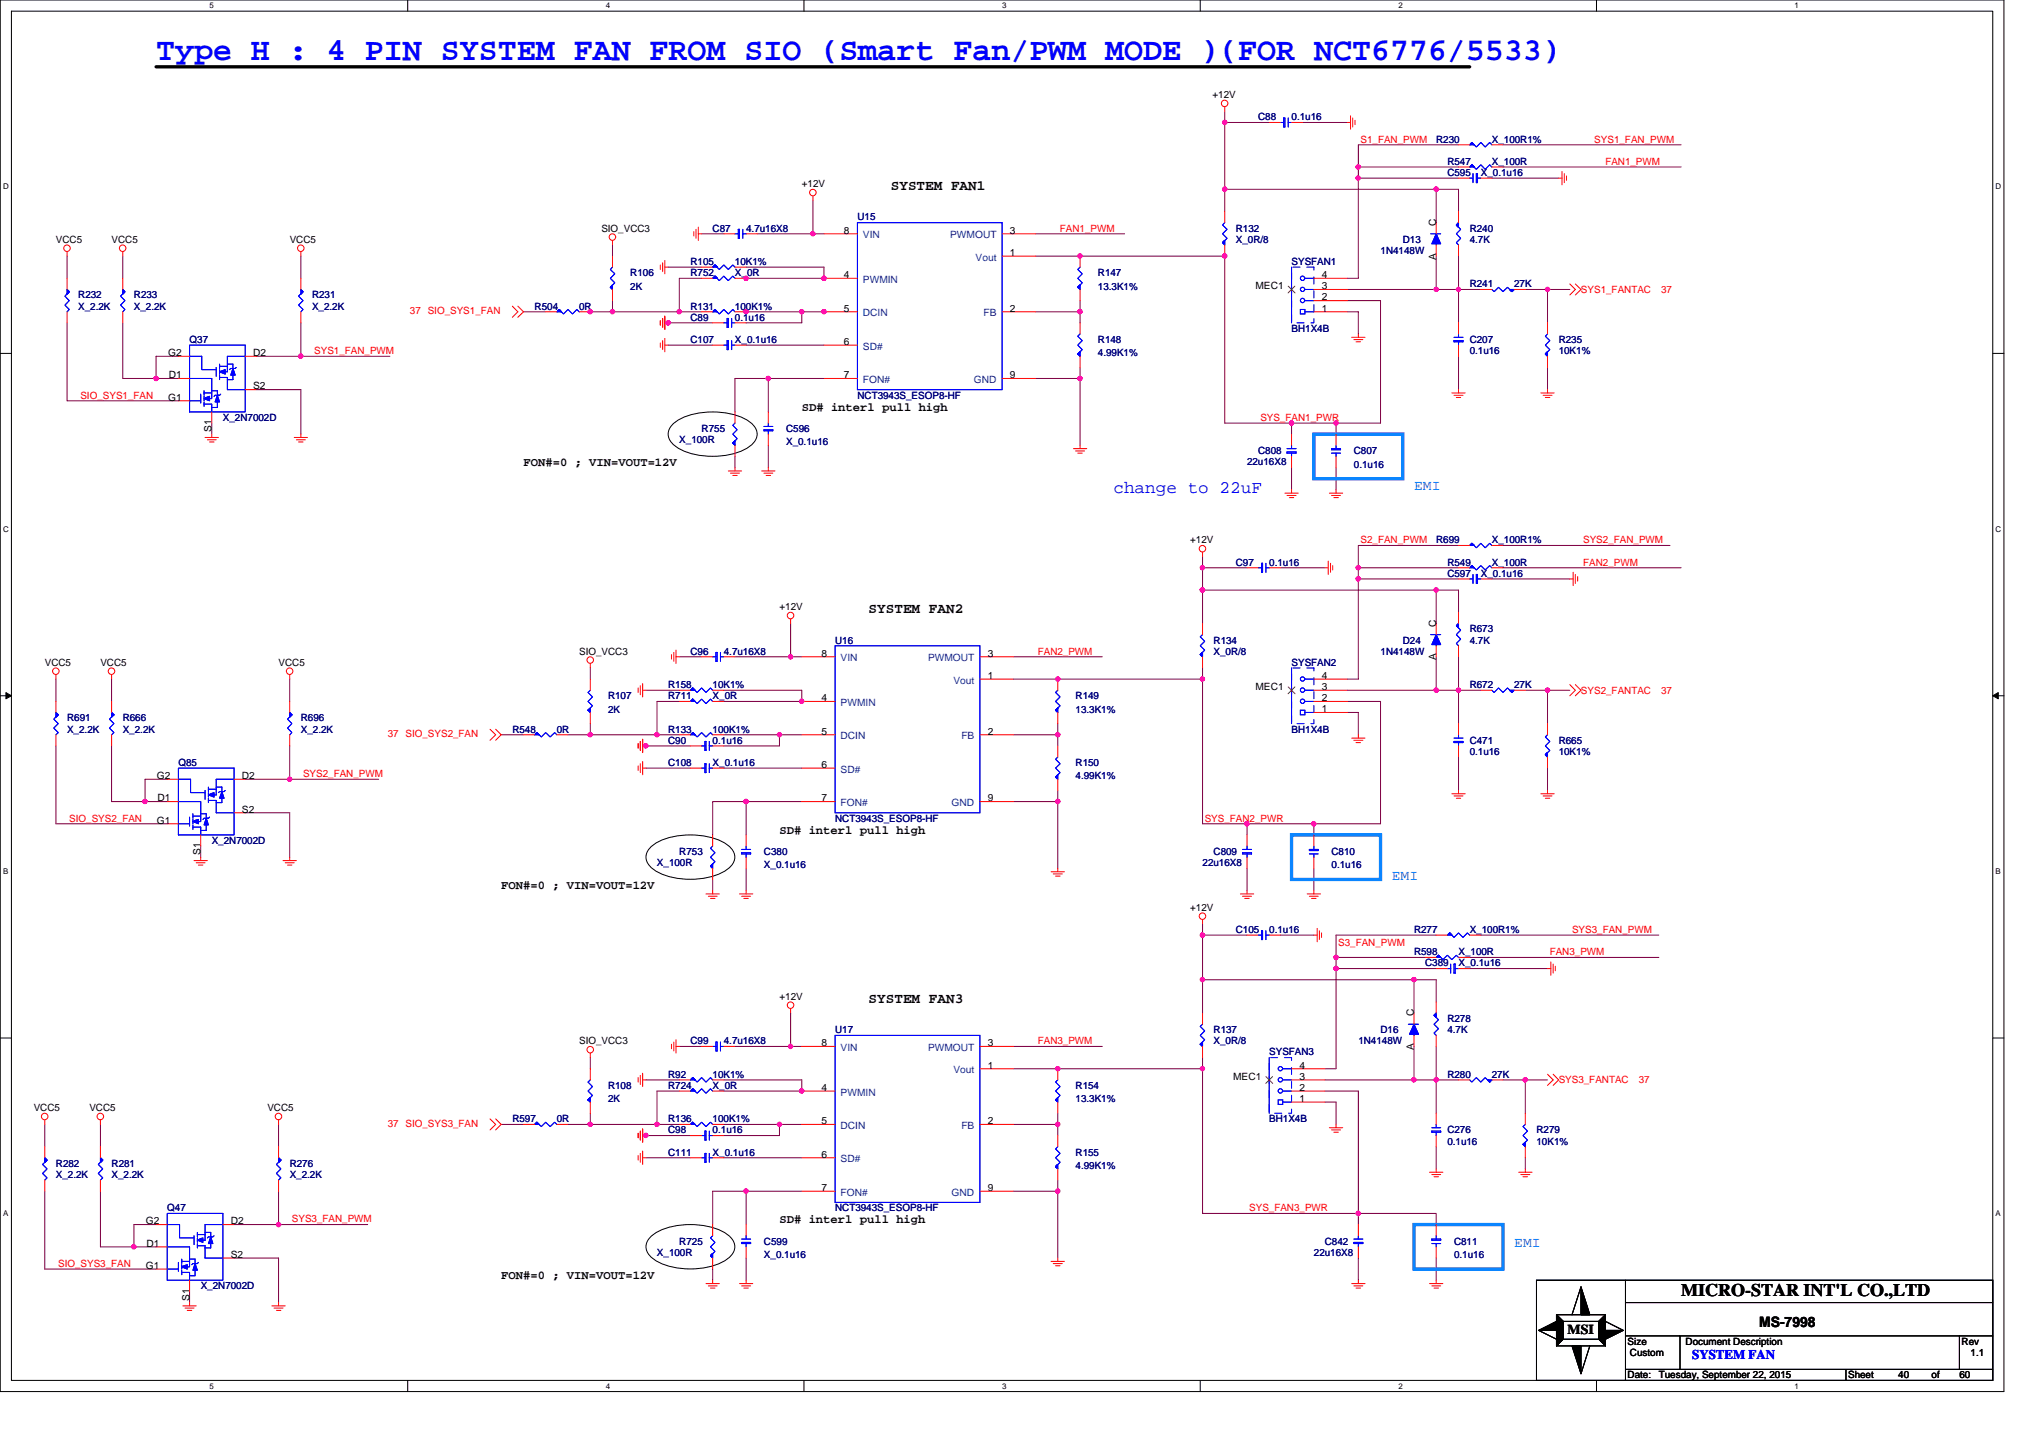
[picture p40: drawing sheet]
<svg xmlns="http://www.w3.org/2000/svg" width="297mm" height="210mm" viewBox="0 0 297 210" stroke-linecap="round" stroke-linejoin="round" font-family="sans-serif">
<defs><g id="words">
<text font-size="4.7" fill="#00f" x="22.8" y="8.8">Type H : 4 PIN SYSTEM FAN FROM SIO (Smart Fan/PWM MODE )(FOR NCT6776/5533)</text>
<text font-size="2.6" fill="#00f" x="162.6" y="72">change to 22uF</text>
<text font-size="2.6" x="245.5" y="189.3">MICRO-STAR INT'L CO.,LTD</text>
<g font-size="2.1">
<text x="130.1" y="27.8">SYSTEM FAN1</text>
<text x="126.8" y="89.5">SYSTEM FAN2</text>
<text x="126.8" y="146.4">SYSTEM FAN3</text>
<text x="256.9" y="193.8">MS-7998</text>
</g>
<g font-size="2.1" fill="#0080ff">
<text x="206.5" y="71.6">EMI</text>
<text x="203.2" y="128.5">EMI</text>
<text x="221.1" y="182.1">EMI</text>
</g>
<text font-size="2" x="228.9" y="194.8">MSI</text>
<text font-size="1.9" fill="#00f" x="247.1" y="198.5">SYSTEM FAN</text>
<g font-size="1.8">
<text x="117.1" y="60">SD# interl pull high</text>
<text x="76.5" y="68.1">FON#=0 ; VIN=VOUT=12V</text>
<text x="113.8" y="121.8">SD# interl pull high</text>
<text x="73.2" y="129.9">FON#=0 ; VIN=VOUT=12V</text>
<text x="113.8" y="178.6">SD# interl pull high</text>
<text x="73.2" y="186.8">FON#=0 ; VIN=VOUT=12V</text>
</g>
<g font-size="1.5">
<text x="177.1" y="14.3">+12V</text>
<text x="117.1" y="27.3">+12V</text>
<text x="8.2" y="35.5">VCC5</text>
<text x="16.3" y="35.5">VCC5</text>
<text x="42.3" y="35.5">VCC5</text>
<text x="87.8" y="33.8">SIO_VCC3</text>
<text x="123.3" y="34.1">8</text>
<text x="147.5" y="34.1">3</text>
<text x="209.7" y="33" transform="rotate(-90 209.7 33)">C</text>
<text x="123.3" y="40.6">4</text>
<text x="147.5" y="37.4">1</text>
<text x="193" y="40.6">4</text>
<text x="209.7" y="37.9" transform="rotate(-90 209.7 37.9)">A</text>
<text x="123.3" y="45.5">5</text>
<text x="147.5" y="45.5">2</text>
<text x="183.3" y="42.2">MEC1</text>
<text x="193" y="45.5">1</text>
<text x="193" y="43.9">2</text>
<text x="193" y="42.2">3</text>
<text x="24.5" y="52">G2</text>
<text x="37" y="52">D2</text>
<text x="123.3" y="50.4">6</text>
<text x="24.5" y="58.5">G1</text>
<text x="24.6" y="55.2">D1</text>
<text x="37" y="56.9">S2</text>
<text x="123.3" y="55.2">7</text>
<text x="147.5" y="55.2">9</text>
<text x="30.9" y="63.1" transform="rotate(-90 30.9 63.1)">S1</text>
<text x="173.8" y="79.4">+12V</text>
<text x="113.8" y="89.1">+12V</text>
<text x="84.6" y="95.6">SIO_VCC3</text>
<text x="120" y="95.9">8</text>
<text x="144.2" y="95.9">3</text>
<text x="209.7" y="91.5" transform="rotate(-90 209.7 91.5)">C</text>
<text x="6.5" y="97.2">VCC5</text>
<text x="14.7" y="97.2">VCC5</text>
<text x="40.7" y="97.2">VCC5</text>
<text x="144.2" y="99.1">1</text>
<text x="183.3" y="100.8">MEC1</text>
<text x="193" y="100.8">3</text>
<text x="193" y="99.1">4</text>
<text x="209.7" y="96.4" transform="rotate(-90 209.7 96.4)">A</text>
<text x="120" y="102.4">4</text>
<text x="120" y="107.3">5</text>
<text x="144.2" y="107.3">2</text>
<text x="193" y="104">1</text>
<text x="193" y="102.4">2</text>
<text x="22.9" y="113.8">G2</text>
<text x="35.3" y="113.8">D2</text>
<text x="120" y="112.1">6</text>
<text x="23" y="117">D1</text>
<text x="35.3" y="118.7">S2</text>
<text x="120" y="117">7</text>
<text x="144.2" y="117">9</text>
<text x="22.9" y="120.3">G1</text>
<text x="29.3" y="124.9" transform="rotate(-90 29.3 124.9)">S1</text>
<text x="173.8" y="133">+12V</text>
<text x="113.8" y="146">+12V</text>
<text x="206.5" y="148.4" transform="rotate(-90 206.5 148.4)">C</text>
<text x="84.6" y="152.5">SIO_VCC3</text>
<text x="120" y="152.8">8</text>
<text x="144.2" y="152.8">3</text>
<text x="206.5" y="153.3" transform="rotate(-90 206.5 153.3)">A</text>
<text x="120" y="159.3">4</text>
<text x="144.2" y="156">1</text>
<text x="180.1" y="157.7">MEC1</text>
<text x="189.8" y="160.9">1</text>
<text x="189.8" y="159.3">2</text>
<text x="189.8" y="157.7">3</text>
<text x="189.8" y="156">4</text>
<text x="4.9" y="162.2">VCC5</text>
<text x="13.1" y="162.2">VCC5</text>
<text x="39" y="162.2">VCC5</text>
<text x="120" y="164.2">5</text>
<text x="144.2" y="164.2">2</text>
<text x="120" y="169">6</text>
<text x="120" y="173.9">7</text>
<text x="144.2" y="173.9">9</text>
<text x="21.3" y="178.8">G2</text>
<text x="33.7" y="178.8">D2</text>
<text x="21.3" y="185.3">G1</text>
<text x="21.4" y="182.1">D1</text>
<text x="33.7" y="183.7">S2</text>
<text x="27.7" y="189.9" transform="rotate(-90 27.7 189.9)">S1</text>
<text x="237.7" y="196.4">Size</text>
<text x="246.2" y="196.4">Document Description</text>
<text x="286.5" y="196.4">Rev</text>
<text x="237.7" y="201.3">Date:</text>
<text x="238" y="198">Custom</text>
<text x="242.2" y="201.3">Tuesday, September 22, 2015</text>
<text x="269.9" y="201.3">Sheet</text>
<text x="277.2" y="201.3">40</text>
<text x="282.1" y="201.3">of</text>
<text x="286.1" y="201.3">60</text>
<text x="287.8" y="198">1.1</text>
</g>
<g font-size="1.5" fill="#000080">
<text x="183.7" y="17.6">C88</text>
<text x="188.6" y="17.6">0.1u16</text>
<text x="209.7" y="20.8">R230</text>
<text x="217.9" y="20.8">X_100R1%</text>
<text x="211.4" y="24.1">R547</text>
<text x="211.4" y="25.7">C595</text>
<text x="216.3" y="25.7">X_0.1u16</text>
<text x="217.9" y="24.1">X_100R</text>
<text x="104.1" y="33.8">C87</text>
<text x="109" y="33.8">4.7u16X8</text>
<text x="125.2" y="32.2">U15</text>
<text x="180.5" y="33.8">R132</text>
<text x="180.5" y="35.5">X_0R/8</text>
<text x="204.9" y="35.5">D13</text>
<text x="214.6" y="33.8">R240</text>
<text x="214.6" y="35.5">4.7K</text>
<text x="92.1" y="40.3">R106</text>
<text x="100.8" y="38.7">R105</text>
<text x="100.8" y="40.3">R752</text>
<text x="107.3" y="38.7">10K1%</text>
<text x="107.3" y="40.3">X_0R</text>
<text x="160.3" y="40.3">R147</text>
<text x="188.6" y="38.7">SYSFAN1</text>
<text x="201.6" y="37.1">1N4148W</text>
<text x="214.6" y="42">R241</text>
<text x="221.1" y="42">27K</text>
<text x="11.4" y="43.6">R232</text>
<text x="11.4" y="45.2">X_2.2K</text>
<text x="19.6" y="43.6">R233</text>
<text x="19.6" y="45.2">X_2.2K</text>
<text x="45.6" y="43.6">R231</text>
<text x="45.6" y="45.2">X_2.2K</text>
<text x="78.1" y="45.2">R504</text>
<text x="84.6" y="45.2">0R</text>
<text x="92.1" y="42.3">2K</text>
<text x="100.8" y="45.2">R131</text>
<text x="100.8" y="46.8">C89</text>
<text x="107.3" y="45.2">100K1%</text>
<text x="107.3" y="46.8">0.1u16</text>
<text x="160.3" y="42.3">13.3K1%</text>
<text x="27.7" y="50.1">Q37</text>
<text x="100.8" y="50.1">C107</text>
<text x="107.3" y="50.1">X_0.1u16</text>
<text x="160.3" y="50.1">R148</text>
<text x="160.3" y="52">4.99K1%</text>
<text x="188.6" y="48.5">BH1X4B</text>
<text x="214.6" y="50.1">C207</text>
<text x="214.6" y="51.7">0.1u16</text>
<text x="227.6" y="50.1">R235</text>
<text x="227.6" y="51.7">10K1%</text>
<text x="125.2" y="58.2">NCT3943S_ESOP8-HF</text>
<text x="32.6" y="61.5">X_2N7002D</text>
<text x="99.2" y="64.7">X_100R</text>
<text x="102.5" y="63.1">R755</text>
<text x="114.8" y="63.1">C596</text>
<text x="114.8" y="65">X_0.1u16</text>
<text x="182.1" y="68">22u16X8</text>
<text x="183.7" y="66.3">C808</text>
<text x="197.7" y="66.3">C807</text>
<text x="197.7" y="68.3">0.1u16</text>
<text x="180.5" y="82.6">C97</text>
<text x="185.4" y="82.6">0.1u16</text>
<text x="209.7" y="79.4">R699</text>
<text x="211.4" y="82.6">R549</text>
<text x="217.9" y="82.6">X_100R</text>
<text x="217.9" y="79.4">X_100R1%</text>
<text x="211.4" y="84.2">C597</text>
<text x="216.3" y="84.2">X_0.1u16</text>
<text x="100.8" y="95.6">C96</text>
<text x="105.7" y="95.6">4.7u16X8</text>
<text x="122" y="94">U16</text>
<text x="177.2" y="94">R134</text>
<text x="177.2" y="95.6">X_0R/8</text>
<text x="201.6" y="95.6">1N4148W</text>
<text x="204.9" y="94">D24</text>
<text x="214.6" y="92.4">R673</text>
<text x="214.6" y="94">4.7K</text>
<text x="97.6" y="100.5">R158</text>
<text x="104.1" y="100.5">10K1%</text>
<text x="188.6" y="97.2">SYSFAN2</text>
<text x="214.6" y="100.5">R672</text>
<text x="221.1" y="100.5">27K</text>
<text x="9.8" y="105.3">R691</text>
<text x="9.8" y="107">X_2.2K</text>
<text x="17.9" y="105.3">R666</text>
<text x="17.9" y="107">X_2.2K</text>
<text x="43.9" y="105.3">R696</text>
<text x="43.9" y="107">X_2.2K</text>
<text x="74.8" y="107">R548</text>
<text x="81.3" y="107">0R</text>
<text x="88.8" y="102.1">R107</text>
<text x="88.8" y="104.1">2K</text>
<text x="97.6" y="107">R133</text>
<text x="97.6" y="102.1">R711</text>
<text x="104.1" y="107">100K1%</text>
<text x="104.1" y="102.1">X_0R</text>
<text x="157.1" y="102.1">R149</text>
<text x="157.1" y="104.1">13.3K1%</text>
<text x="188.6" y="107">BH1X4B</text>
<text x="26.1" y="111.9">Q85</text>
<text x="97.6" y="111.9">C108</text>
<text x="97.6" y="108.6">C90</text>
<text x="104.1" y="111.9">X_0.1u16</text>
<text x="104.1" y="108.6">0.1u16</text>
<text x="157.1" y="111.9">R150</text>
<text x="157.1" y="113.8">4.99K1%</text>
<text x="214.6" y="108.6">C471</text>
<text x="214.6" y="110.2">0.1u16</text>
<text x="227.6" y="108.6">R665</text>
<text x="227.6" y="110.2">10K1%</text>
<text x="122" y="120">NCT3943S_ESOP8-HF</text>
<text x="30.9" y="123.2">X_2N7002D</text>
<text x="99.2" y="124.9">R753</text>
<text x="111.6" y="124.9">C380</text>
<text x="177.2" y="124.9">C809</text>
<text x="194.5" y="124.9">C810</text>
<text x="95.9" y="126.5">X_100R</text>
<text x="111.6" y="126.8">X_0.1u16</text>
<text x="175.6" y="126.5">22u16X8</text>
<text x="194.5" y="126.8">0.1u16</text>
<text x="180.5" y="136.2">C105</text>
<text x="185.4" y="136.2">0.1u16</text>
<text x="206.5" y="136.2">R277</text>
<text x="214.6" y="136.2">X_100R1%</text>
<text x="206.5" y="139.5">R598</text>
<text x="208.1" y="141.1">C389</text>
<text x="213" y="141.1">X_0.1u16</text>
<text x="213" y="139.5">X_100R</text>
<text x="211.4" y="149.2">R278</text>
<text x="100.8" y="152.5">C99</text>
<text x="105.7" y="152.5">4.7u16X8</text>
<text x="122" y="150.9">U17</text>
<text x="177.2" y="150.9">R137</text>
<text x="177.2" y="152.5">X_0R/8</text>
<text x="185.4" y="154.1">SYSFAN3</text>
<text x="198.4" y="152.5">1N4148W</text>
<text x="201.6" y="150.9">D16</text>
<text x="211.4" y="150.9">4.7K</text>
<text x="88.8" y="159">R108</text>
<text x="88.8" y="161">2K</text>
<text x="97.6" y="159">R724</text>
<text x="97.6" y="157.4">R92</text>
<text x="104.1" y="159">X_0R</text>
<text x="104.1" y="157.4">10K1%</text>
<text x="157.1" y="159">R154</text>
<text x="157.1" y="161">13.3K1%</text>
<text x="211.4" y="157.4">R280</text>
<text x="217.9" y="157.4">27K</text>
<text x="74.8" y="163.9">R597</text>
<text x="81.3" y="163.9">0R</text>
<text x="97.6" y="165.5">C98</text>
<text x="97.6" y="163.9">R136</text>
<text x="104.1" y="165.5">0.1u16</text>
<text x="104.1" y="163.9">100K1%</text>
<text x="185.4" y="163.9">BH1X4B</text>
<text x="211.4" y="165.5">C276</text>
<text x="211.4" y="167.1">0.1u16</text>
<text x="224.4" y="165.5">R279</text>
<text x="224.4" y="167.1">10K1%</text>
<text x="8.2" y="170.4">R282</text>
<text x="8.2" y="172">X_2.2K</text>
<text x="16.3" y="170.4">R281</text>
<text x="16.3" y="172">X_2.2K</text>
<text x="42.3" y="170.4">R276</text>
<text x="42.3" y="172">X_2.2K</text>
<text x="97.6" y="168.8">C111</text>
<text x="104.1" y="168.8">X_0.1u16</text>
<text x="157.1" y="168.8">R155</text>
<text x="157.1" y="170.7">4.99K1%</text>
<text x="24.4" y="176.9">Q47</text>
<text x="122" y="176.9">NCT3943S_ESOP8-HF</text>
<text x="95.9" y="183.4">X_100R</text>
<text x="99.2" y="181.8">R725</text>
<text x="111.6" y="181.8">C599</text>
<text x="111.6" y="183.7">X_0.1u16</text>
<text x="191.9" y="183.4">22u16X8</text>
<text x="193.5" y="181.8">C842</text>
<text x="212.3" y="181.8">C811</text>
<text x="212.3" y="183.7">0.1u16</text>
<text x="29.3" y="188.3">X_2N7002D</text>
</g>
<g font-size="1.5" fill="#f00">
<text x="198.7" y="20.8">S1_FAN_PWM</text>
<text x="232.8" y="20.8">SYS1_FAN_PWM</text>
<text x="234.4" y="24.1">FAN1_PWM</text>
<text x="154.8" y="33.8">FAN1_PWM</text>
<text x="59.9" y="45.9">37 SIO_SYS1_FAN</text>
<text x="230.9" y="42.8">SYS1_FANTAC</text>
<text x="242.6" y="42.8">37</text>
<text x="45.9" y="51.7">SYS1_FAN_PWM</text>
<text x="11.7" y="58.2">SIO_SYS1_FAN</text>
<text x="184.1" y="61.5">SYS_FAN1_PWR</text>
<text x="198.7" y="79.3">S2_FAN_PWM</text>
<text x="231.2" y="79.3">SYS2_FAN_PWM</text>
<text x="231.2" y="82.6">FAN2_PWM</text>
<text x="151.5" y="95.6">FAN2_PWM</text>
<text x="230.9" y="101.3">SYS2_FANTAC</text>
<text x="242.6" y="101.3">37</text>
<text x="56.6" y="107.6">37 SIO_SYS2_FAN</text>
<text x="44.3" y="113.5">SYS2_FAN_PWM</text>
<text x="10.1" y="120">SIO_SYS2_FAN</text>
<text x="175.9" y="120">SYS_FAN2_PWR</text>
<text x="229.6" y="136.2">SYS3_FAN_PWM</text>
<text x="195.4" y="138.2">S3_FAN_PWM</text>
<text x="226.3" y="139.5">FAN3_PWM</text>
<text x="151.5" y="152.5">FAN3_PWM</text>
<text x="227.6" y="158.2">SYS3_FANTAC</text>
<text x="239.3" y="158.2">37</text>
<text x="56.6" y="164.5">37 SIO_SYS3_FAN</text>
<text x="42.6" y="178.5">SYS3_FAN_PWM</text>
<text x="182.4" y="176.9">SYS_FAN3_PWR</text>
<text x="8.5" y="185">SIO_SYS3_FAN</text>
</g>
<g font-size="1.5" fill="#004080">
<text x="126" y="34.8">VIN</text>
<text x="138.8" y="34.8">PWMOUT</text>
<text x="126" y="41.3">PWMIN</text>
<text x="142.5" y="38.1">Vout</text>
<text x="126" y="46.2">DCIN</text>
<text x="143.6" y="46.2">FB</text>
<text x="126" y="51.1">SD#</text>
<text x="126" y="55.9">FON#</text>
<text x="142.2" y="55.9">GND</text>
<text x="122.8" y="96.6">VIN</text>
<text x="135.5" y="96.6">PWMOUT</text>
<text x="139.2" y="99.8">Vout</text>
<text x="122.8" y="103.1">PWMIN</text>
<text x="122.8" y="107.9">DCIN</text>
<text x="140.4" y="107.9">FB</text>
<text x="122.8" y="112.8">SD#</text>
<text x="122.8" y="117.7">FON#</text>
<text x="139" y="117.7">GND</text>
<text x="122.8" y="153.5">VIN</text>
<text x="135.5" y="153.5">PWMOUT</text>
<text x="122.8" y="160">PWMIN</text>
<text x="139.2" y="156.7">Vout</text>
<text x="122.8" y="164.8">DCIN</text>
<text x="140.4" y="164.8">FB</text>
<text x="122.8" y="169.7">SD#</text>
<text x="122.8" y="174.6">FON#</text>
<text x="139" y="174.6">GND</text>
</g>
<g font-size="1.2">
<text x="30.6" y="1.2">5</text>
<text x="88.5" y="1.2">4</text>
<text x="146.3" y="1.2">3</text>
<text x="204.2" y="1.2">2</text>
<text x="262.1" y="1.2">1</text>
<text x=".5" y="27.6">D</text>
<text x="291.4" y="27.6">D</text>
<text x=".5" y="77.6">C</text>
<text x="291.4" y="77.6">C</text>
<text x=".5" y="127.6">B</text>
<text x="291.4" y="127.6">B</text>
<text x=".5" y="177.6">A</text>
<text x="291.4" y="177.6">A</text>
<text x="30.6" y="202.8">5</text>
<text x="88.5" y="202.8">4</text>
<text x="146.3" y="202.8">3</text>
<text x="204.2" y="202.8">2</text>
<text x="262.1" y="202.8">1</text>
</g>
</g></defs>
<path d="M0 0h292.6v203.2h-292.6zM1.7 1.6h289.3v200h-289.3z" fill="none" stroke="#000" stroke-width=".15"/>
<g fill="#fff">
<path d="M30.6 .2h.6v1.3h-.6z"/>
<path d="M30.6 201.8h.6v1.3h-.6z"/>
</g>
<path d="M59.5 0v1.6M59.5 201.6v1.6" fill="none" stroke="#000" stroke-width=".15"/>
<g fill="#fff">
<path d="M88.5 .2h.6v1.3h-.6z"/>
<path d="M88.5 201.8h.6v1.3h-.6z"/>
</g>
<path d="M117.4 0v1.6M117.4 201.6v1.6" fill="none" stroke="#000" stroke-width=".15"/>
<g fill="#fff">
<path d="M146.3 .2h.7v1.3h-.7z"/>
<path d="M146.3 201.8h.7v1.3h-.7z"/>
</g>
<path d="M175.3 0v1.6M175.3 201.6v1.6" fill="none" stroke="#000" stroke-width=".15"/>
<g fill="#fff">
<path d="M204.2 .2h.6v1.3h-.6z"/>
<path d="M204.2 201.8h.6v1.3h-.6z"/>
</g>
<path d="M233.1 0v1.6M233.1 201.6v1.6" fill="none" stroke="#000" stroke-width=".15"/>
<g fill="#fff">
<path d="M262.1 .2h.6v1.3h-.6z"/>
<path d="M262.1 201.8h.6v1.3h-.6z"/>
<path d="M.5 26.6h.8v1.3h-.8z"/>
<path d="M291.4 26.6h.9v1.3h-.9z"/>
<path d="M.5 76.6h.8v1.3h-.8z"/>
<path d="M291.4 76.6h.9v1.3h-.9z"/>
</g>
<path d="M0 51.6h1.7M291 51.6h1.6" fill="none" stroke="#000" stroke-width=".15"/>
<g fill="#fff">
<path d="M.5 126.6h.7v1.3h-.7z"/>
<path d="M291.4 126.6h.8v1.3h-.8z"/>
</g>
<path d="M0 101.6h1.7M291 101.6h1.6" fill="none" stroke="#000" stroke-width=".15"/>
<path d="M.9 101.1l.8 .5-.8 .4zM291 101.6l.8-.5v.9z" fill="#000" stroke="#000" stroke-width=".15"/>
<g fill="#fff">
<path d="M.5 176.6h.7v1.2h-.7z"/>
<path d="M291.4 176.6h.8v1.2h-.8z"/>
</g>
<g fill="none" stroke="#000" stroke-width=".15">
<path d="M98.5 61.8a10.5 10.5 0 0 1 8.8-1.2 4.7 4.7 0 0 1 3.2 2.2 1.96 1.96 0 0 1-.8 2.2 10.5 10.5 0 0 1-8.9 1.2 4.7 4.7 0 0 1-3.1-2.2 1.98 1.98 0 0 1 .8-2.2zM95.2 123.5a10.5 10.5 0 0 1 8.9-1.1 4.7 4.7 0 0 1 3.1 2.2 1.96 1.96 0 0 1-.8 2.2 10.5 10.5 0 0 1-8.9 1.2 4.7 4.7 0 0 1-3.1-2.3 1.98 1.98 0 0 1 .8-2.2zM0 151.6h1.7M291 151.6h1.6M95.2 180.4a10.5 10.5 0 0 1 8.9-1.1 4.7 4.7 0 0 1 3.1 2.2 1.96 1.96 0 0 1-.8 2.2 10.5 10.5 0 0 1-8.9 1.1 4.7 4.7 0 0 1-3.1-2.2 1.98 1.98 0 0 1 .8-2.2zM224.4 186.9h66.6v14.7h-66.6zM224.7 194.3l2.6 1.3M227.3 192h7.2v4.5h-7.2zM227.3 192l1 1M228.3 193h5.2v2.6h-5.2zM228.3 195.6l-1 .9M230.9 187.9l-1.3 4.1"/>
<path d="M232.2 196.5l-1.3 4.1M233.5 195.6l1 .9M234.5 193l2.6 1.3M234.5 192l-1 1M237.4 190.2h53.6M237.4 186.9v14.7M237.4 200h53.6M237.4 195.1h53.6M245.3 195.1v4.9M269.6 200v1.6M286.1 195.1v4.9"/>
</g>
<g fill="none" stroke="#800040" stroke-width=".15">
<path d="M178.9 17.9v9.7M178.9 16.3v1.6M178.9 17.9h6.5M190.2 17.9h6.5M9.8 37.4v3.2M17.9 37.4v3.2M43.9 37.4v3.2M89.4 35.8v1.6M97.6 39h4.9M102.5 34.1h3.2M109 39h11.3v1.6h-11.3M110.6 34.1h8.1"/>
<path d="M118.7 34.1h1.6M118.7 29.3v4.8M151.2 34.1h13M151.2 37.4h27.7v24.4h9.7M178.9 27.6v3.3M178.9 27.6h30.8M198.4 26v14.6h-1.7M198.4 26h14.6M198.4 24.4v1.6M209.7 27.6h3.3v3.3M209.7 27.6v4.9M209.7 37.4v4.9"/>
<path d="M213 21.1h-14.6v3.3h14.6M213 37.4v4.9M217.9 26h9.7M219.5 21.1h26M219.5 24.4h26M9.8 47.1v11.4h16.3M17.9 47.1v8.2h4.9M22.8 55.3h3.3M26.1 52h-3.3v3.3M37.4 52h6.5M37.4 56.9h6.5v6.5M43.9 47.1v4.9"/>
<path d="M43.9 52h13M76.5 45.5h3.2M86.2 45.5h3.2M89.4 43.9v1.6M89.4 45.5h9.8M97.6 47.1h6.5M97.6 50.4h6.5M99.2 45.5h3.3M102.5 40.6h-3.3v4.9M109 50.4h11.3M109 45.5h8.1v1.6h-8.1M112.2 55.3h8.1"/>
<path d="M117.1 45.5h3.2M151.2 55.3h6.5M151.2 45.5h6.5M157.7 43.9v1.6M157.7 55.3v9.7M157.7 53.7v1.6M157.7 45.5v1.6M196.7 43.9h4.9v17.9h-6.5M196.7 45.5h1.7v3.3M196.7 42.3h13M209.7 42.3h3.3M213 42.3h3.3"/>
<path d="M213 42.3v4.8M213 52v4.9M222.8 42.3h3.2M226 53.7v3.2M226 42.3v4.8M226 42.3h3.3M30.9 61.8v1.6M107.3 66.7v1.6M107.3 60.2v-4.9h4.9v4.9M112.2 65v3.3M188.6 61.8h6.5M188.6 61.8v1.6"/>
<path d="M188.6 68.3v3.2M195.1 68.3v3.2M195.1 61.8v1.6M213 79.7h-14.6v3.2M219.5 79.7h24.4M8.2 99.2v3.2M16.3 99.2v3.2M42.3 99.2v3.2M86.2 97.5v1.7M99.2 95.9h3.3M107.3 95.9h8.2M115.5 95.9h1.6"/>
<path d="M115.5 91v4.9M148 99.2h27.6M148 95.9h13M175.6 97.5v1.7M175.6 86.2v4.8M175.6 81.3v1.6M175.6 99.2v21.1h6.5M175.6 82.9h6.5M175.6 82.9v3.3M175.6 86.2h34.1M187 82.9h6.5M198.4 84.5v14.7h-1.7"/>
<path d="M198.4 82.9v1.6M198.4 84.5h14.6M198.4 82.9h14.6M209.7 86.2h3.3v3.2M209.7 86.2v4.8M209.7 95.9v4.9M213 95.9v4.9M217.9 84.5h11.4M219.5 82.9h26M8.2 108.9v11.4h16.2M16.3 108.9v8.2h4.9M21.2 117.1h3.2"/>
<path d="M24.4 113.8h-3.2v3.3M35.8 113.8h6.5M35.8 118.7h6.5v6.5M42.3 113.8h13M42.3 108.9v4.9M73.2 107.3h3.3M82.9 107.3h3.3M86.2 107.3h9.7M86.2 105.7v1.6M94.3 112.2h6.5M94.3 100.8h4.9M94.3 108.9h6.5"/>
<path d="M95.9 107.3h3.3M99.2 102.4h-3.3v4.9M105.7 107.3h8.1v1.6h-8.1M105.7 112.2h11.4M105.7 100.8h11.4v1.6h-11.4M109 117.1h8.1M113.8 107.3h3.3M148 117.1h6.5M148 107.3h6.5M154.5 105.7v1.6M154.5 117.1v9.7M154.5 115.4v1.7"/>
<path d="M154.5 107.3v1.6M196.7 102.4h4.9v17.9h-9.7M196.7 104h1.7v3.3M196.7 100.8h13M209.7 100.8h3.3M213 100.8h3.3M213 100.8v4.9M213 110.6v4.8M222.8 100.8h3.2M226 112.2v3.2M226 100.8v4.9M226 100.8h3.3"/>
<path d="M29.3 123.5v1.7M104.1 128.4v1.6M104.1 121.9v-4.8h4.9v4.8M109 126.8v3.2M175.6 136.5h6.5M175.6 136.5v6.6M175.6 134.9v1.6M182.1 120.3v1.6M182.1 126.8v3.2M182.1 120.3h9.8M187 136.5h4.9M191.9 126.8v3.2"/>
<path d="M191.9 120.3v1.6M195.1 139.8v1.6M195.1 139.8h13M209.7 136.5h-14.6v3.3M214.6 139.8h27.6M216.3 136.5h25.9M86.2 154.4v1.7M94.3 157.7h4.9M99.2 152.8h3.3M99.2 159.3h-3.3v4.9M105.7 157.7h11.4v1.6h-11.4M107.3 152.8h8.2"/>
<path d="M115.5 152.8h1.6M115.5 147.9v4.9M148 156.1h27.6M148 152.8h13M175.6 143.1v4.8M175.6 154.4v1.7M175.6 143.1h30.9M175.6 156.1v21.1h22.8M193.5 159.3h4.9v17.9M193.5 157.7h13M195.1 141.4v14.7h-1.6M195.1 141.4h14.6"/>
<path d="M206.5 143.1h3.2v3.2M206.5 157.7h3.2M206.5 143.1v4.8M206.5 152.8v4.9M209.7 157.7h3.3M209.7 152.8v4.9M209.7 157.7v4.9M214.6 141.4h11.4M219.5 157.7h3.3M222.8 157.7h3.2M222.8 157.7v4.9M6.5 164.2v3.2"/>
<path d="M6.5 173.9v11.4h16.3M14.7 173.9v8.2h4.9M14.7 164.2v3.2M22.8 178.8h-3.2v3.3M34.2 178.8h6.5M40.7 178.8h13M40.7 173.9v4.9M40.7 164.2v3.2M73.2 164.2h3.3M82.9 164.2h3.3M86.2 164.2h9.7M86.2 162.6v1.6"/>
<path d="M94.3 169.1h6.5M94.3 165.8h6.5M95.9 164.2h3.3M104.1 178.8v-4.9h4.9v4.9M105.7 164.2h8.1v1.6h-8.1M105.7 169.1h11.4M109 173.9h8.1M113.8 164.2h3.3M148 173.9h6.5M148 164.2h6.5M154.5 162.6v1.6M154.5 173.9v9.8"/>
<path d="M154.5 172.3v1.6M154.5 164.2v1.6M193.5 160.9h1.6v3.3M198.4 177.2h11.3v1.6M198.4 177.2v1.6M209.7 167.4v3.3M222.8 169.1v1.6M19.6 182.1h3.2M27.7 188.6v1.6M34.2 183.7h6.5v6.5M104.1 185.3v1.6M109 183.7v3.2"/>
<path d="M198.4 183.7v3.2M209.7 183.7v3.2"/>
</g>
<g fill="#f0f" stroke="#f0f" stroke-width=".15">
<circle cx="195.1" cy="141.4" r=".32"/>
<circle cx="19.5" cy="182.1" r=".32"/>
<circle cx="40.7" cy="178.8" r=".32"/>
<circle cx="209.7" cy="157.7" r=".32"/>
<circle cx="206.5" cy="157.7" r=".32"/>
<circle cx="198.3" cy="177.2" r=".32"/>
<circle cx="222.7" cy="157.7" r=".32"/>
<circle cx="21.2" cy="117" r=".32"/>
<circle cx="42.3" cy="113.8" r=".32"/>
<circle cx="213" cy="100.8" r=".32"/>
<circle cx="209.7" cy="100.8" r=".32"/>
<circle cx="182.1" cy="120.3" r=".32"/>
<circle cx="226" cy="100.8" r=".32"/>
<circle cx="198.4" cy="26" r=".31"/>
<circle cx="22.8" cy="55.3" r=".32"/>
<circle cx="43.9" cy="52" r=".32"/>
<circle cx="213" cy="42.3" r=".31"/>
<circle cx="209.7" cy="42.3" r=".31"/>
<circle cx="226" cy="42.3" r=".31"/>
<circle cx="120.3" cy="40.6" r=".32"/>
<circle cx="108.9" cy="40.6" r=".32"/>
<circle cx="117.1" cy="45.5" r=".32"/>
<circle cx="108.9" cy="45.5" r=".32"/>
<circle cx="99.2" cy="45.5" r=".32"/>
<circle cx="118.7" cy="34.1" r=".31"/>
<circle cx="157.7" cy="37.4" r=".32"/>
<circle cx="86.2" cy="45.5" r=".32"/>
<circle cx="157.7" cy="55.3" r=".32"/>
<circle cx="157.7" cy="45.5" r=".32"/>
<circle cx="178.9" cy="17.9" r=".31"/>
<circle cx="178.9" cy="37.4" r=".32"/>
<circle cx="178.9" cy="27.6" r=".32"/>
<circle cx="209.7" cy="27.6" r=".32"/>
<circle cx="195.1" cy="61.8" r=".32"/>
<circle cx="188.6" cy="61.8" r=".32"/>
<circle cx="175.6" cy="86.1" r=".32"/>
<circle cx="175.6" cy="82.9" r=".31"/>
<circle cx="209.7" cy="86.1" r=".32"/>
<circle cx="175.6" cy="99.2" r=".31"/>
<circle cx="191.8" cy="120.3" r=".32"/>
<circle cx="198.4" cy="82.9" r=".31"/>
<circle cx="175.6" cy="143" r=".32"/>
<circle cx="175.6" cy="136.5" r=".32"/>
<circle cx="195.1" cy="139.8" r=".31"/>
<circle cx="206.5" cy="143" r=".32"/>
<circle cx="112.2" cy="55.3" r=".32"/>
<circle cx="120.3" cy="45.5" r=".32"/>
<circle cx="89.4" cy="45.5" r=".32"/>
<circle cx="86.2" cy="107.3" r=".31"/>
<circle cx="108.9" cy="117" r=".32"/>
<circle cx="94.3" cy="108.9" r=".32"/>
<circle cx="117.1" cy="102.4" r=".32"/>
<circle cx="113.8" cy="107.3" r=".31"/>
<circle cx="95.9" cy="107.3" r=".31"/>
<circle cx="115.4" cy="95.9" r=".32"/>
<circle cx="154.5" cy="99.2" r=".31"/>
<circle cx="154.5" cy="117" r=".32"/>
<circle cx="154.5" cy="107.3" r=".31"/>
<circle cx="86.2" cy="164.2" r=".31"/>
<circle cx="108.9" cy="173.9" r=".32"/>
<circle cx="94.3" cy="165.8" r=".32"/>
<circle cx="117.1" cy="159.3" r=".32"/>
<circle cx="113.8" cy="164.2" r=".31"/>
<circle cx="95.9" cy="164.2" r=".31"/>
<circle cx="115.4" cy="152.8" r=".32"/>
<circle cx="175.6" cy="156" r=".31"/>
<circle cx="154.5" cy="156" r=".31"/>
<circle cx="154.5" cy="173.9" r=".32"/>
<circle cx="154.5" cy="164.2" r=".31"/>
<circle cx="97.6" cy="47.1" r=".32"/>
<circle cx="198.3" cy="24.4" r=".32"/>
<circle cx="198.3" cy="84.5" r=".32"/>
</g>
<g fill="none" stroke="#f00" stroke-width=".15">
<path d="M178.9 15.6v.7M185.4 17.9h1.6M188.6 17.9h1.6M196.7 17.9h.5M197.2 16.9v2M197.5 17.2v1.3M197.9 17.6v.6M9.8 36.7v.7M17.9 36.7v.7M43.9 36.7v.7M89.4 35.1v.7M89.4 37.4v1.6"/>
<path d="M96.4 38.7v.6M96.8 38.4v1.3M97.1 38v2M97.1 39h.5M101.3 33.8v.7M101.6 33.5v1.3M102 34.1h.5M102 33.2v1.9M102.5 39h1.6M105.7 34.1h1.6M107.3 39h1.7M109 34.1h1.6"/>
<path d="M118.7 28.6v.7M120.3 34.1h4.9M146.3 37.4h4.9M146.3 34.1h4.9M157.7 37.4v1.6M178.9 30.9v1.6M178.9 35.8v1.6M209.7 32.5v1.6M209.7 35.8v1.6M213 26h1.6M213 24.4h1.6M213 21.1h1.6"/>
<path d="M213 30.9v1.6M213 35.8v1.6M216.3 26h1.6M217.9 24.4h1.6M217.9 21.1h1.6M227.6 26h.5M228.1 25v2M228.4 25.4v1.3M228.8 25.7v.6M9.8 40.6v1.7M9.8 45.5v1.6M17.9 40.6v1.7"/>
<path d="M17.9 45.5v1.6M26.1 52h1.6M26.1 55.3h1.6M26.1 58.5h1.6M35.8 52h1.6M35.8 56.9h1.6M43.9 40.6v1.7M43.9 45.5v1.6M74.8 44.7l.8 .8-.8 .8M75.6 44.7l.9 .8-.9 .8M79.7 45.5h1.6M84.6 45.5h1.6"/>
<path d="M89.4 42.3v1.6M96.4 46.8v.7M96.4 50.1v.6M96.8 46.5v1.3M96.8 49.7v1.4M97.1 46.2v1.9M97.1 47.1h.5M97.1 49.4v2M97.1 50.4h.5M102.5 45.5h1.6M102.5 40.6h1.6M104.1 50.4h1.6"/>
<path d="M104.1 47.1h1.6M107.3 45.5h1.7M107.3 40.6h1.7M107.3 50.4h1.7M107.3 47.1h1.7M120.3 45.5h4.9M120.3 40.6h4.9M120.3 55.3h4.9M120.3 50.4h4.9M146.3 45.5h4.9M146.3 55.3h4.9M157.7 42.3v1.6"/>
<path d="M157.7 47.1v1.7M157.7 52v1.7M188.6 42.3h.1M191.9 45.5h4.8M191.9 43.9h4.8M191.9 42.3h4.8M191.9 40.6h4.8M197.4 49.3h1.9M197.7 49.6h1.3M198 49.9h.7M198.4 48.8v.5M212 57.4h2"/>
<path d="M212.3 57.7h1.4M212.7 58h.6M213 56.9v.5M213 47.1v1.7M213 50.4v1.6M216.3 42.3h1.6M221.1 42.3h1.7M225 57.4h2M225.4 57.7h1.2M225.7 58h.6M226 56.9v.5M226 47.1v1.7"/>
<path d="M226 52v1.7M229.3 41.5l.8 .8-.8 .8M230.1 41.5l.8 .8-.8 .8M29.9 63.9h2M30.3 64.2h1.3M30.6 64.5h.7M30.9 63.4v.5M30.9 60.2v1.6M43 63.9h1.9M43.3 64.2h1.3M43.6 64.5h.7M43.9 63.4v.5"/>
<path d="M106.4 68.8h1.9M106.7 69.1h1.3M107 69.4h.7M107.3 68.3v.5M107.3 60.2v1.6M107.3 65v1.7M111.2 68.8h2M111.6 69.1h1.3M111.9 69.4h.6M112.2 68.3v.5M112.2 60.2v1.6M112.2 63.4v1.6"/>
<path d="M156.8 65.5h1.9M157.1 65.8h1.3M157.4 66.2h.6M157.7 65v.5M187.6 72h2M188 72.3h1.3M188.3 72.7h.6M188.6 71.5v.5M188.6 63.4v1.6M188.6 66.7v1.6M194.1 72h2M194.5 72.3h1.3"/>
<path d="M194.8 72.7h.6M195.1 71.5v.5M195.1 63.4v1.6M195.1 66.7v1.6M213 79.7h1.6M217.9 79.7h1.6M8.2 98.5v.7M16.3 98.5v.7M42.3 98.5v.7M86.2 96.9v.6M86.2 99.2v1.6M93.8 99.8v2"/>
<path d="M98.1 95.6v.6M98.4 95.3v1.3M98.7 94.9v2M98.7 95.9h.5M102.5 95.9h1.6M105.7 95.9h1.6M115.5 90.4v.6M117.1 95.9h4.9M143.1 99.2h4.9M143.1 95.9h4.9M154.5 99.2v1.6M175.6 80.6v.7"/>
<path d="M175.6 91v1.7M175.6 95.9v1.6M182.1 82.9h1.6M185.4 82.9h1.6M191.9 99.2h4.8M193.5 82.9h.5M194 81.9v2M194.3 82.3v1.3M194.6 82.6v.6M209.7 91v1.7M209.7 94.3v1.6M213 84.5h1.6"/>
<path d="M213 82.9h1.6M213 89.4v1.6M213 94.3v1.6M216.3 84.5h1.6M217.9 82.9h1.6M229.3 100l.8 .8-.8 .8M229.3 84.5h.4M229.7 83.6v1.9M230.1 83.9v1.3M230.1 100l.8 .8-.8 .8M230.4 84.2v.7M8.2 102.4v1.6"/>
<path d="M8.2 107.3v1.6M16.3 102.4v1.6M16.3 107.3v1.6M24.4 117.1h1.7M24.4 113.8h1.7M34.2 113.8h1.6M34.2 118.7h1.6M42.3 102.4v1.6M42.3 107.3v1.6M71.6 106.5l.8 .8-.8 .8M72.4 106.5l.8 .8-.8 .8M76.5 107.3h1.6"/>
<path d="M81.3 107.3h1.6M86.2 104v1.7M93.2 100.5v.6M93.2 111.8v.7M93.2 108.6v.6M93.5 100.1v1.4M93.5 111.5v1.3M93.5 108.3v1.3M93.8 111.2v1.9M93.8 107.9v2M93.8 100.8h.5M93.8 112.2h.5"/>
<path d="M93.8 108.9h.5M99.2 102.4h1.6M99.2 100.8h1.6M99.2 107.3h1.6M100.8 112.2h1.7M100.8 108.9h1.7M104.1 102.4h1.6M104.1 100.8h1.6M104.1 107.3h1.6M104.1 112.2h1.6M104.1 108.9h1.6M117.1 102.4h4.9"/>
<path d="M117.1 107.3h4.9M117.1 112.2h4.9M117.1 117.1h4.9M143.1 107.3h4.9M143.1 117.1h4.9M154.5 104v1.7M154.5 108.9v1.7M154.5 113.8v1.6M188.6 100.8h.1M191.9 104h4.8M191.9 102.4h4.8M191.9 100.8h4.8"/>
<path d="M197.4 107.8h1.9M197.7 108.1h1.3M198 108.4h.7M198.4 107.3v.5M212 115.9h2M212.3 116.2h1.4M212.7 116.6h.6M213 115.4v.5M213 105.7v1.6M213 108.9v1.7M216.3 100.8h1.6M221.1 100.8h1.7"/>
<path d="M225 115.9h2M225.4 116.2h1.2M225.7 116.6h.6M226 115.4v.5M226 105.7v1.6M226 110.6v1.6M24.4 120.3h1.7M28.3 125.7h2M28.7 126h1.2M29 126.3h.6M29.3 125.2v.5M29.3 121.9v1.6"/>
<path d="M41.3 125.7h2M41.7 126h1.3M42 126.3h.6M42.3 125.2v.5M103.1 130.5h1.9M103.4 130.9h1.3M103.8 131.2h.6M104.1 130v.5M104.1 121.9v1.6M104.1 126.8v1.6M108 130.5h1.9M108.3 130.9h1.3"/>
<path d="M108.6 131.2h.7M109 130v.5M109 121.9v1.6M109 125.2v1.6M153.5 127.3h1.9M153.8 127.6h1.3M154.2 127.9h.6M154.5 126.8v.5M175.6 134.3v.6M181.1 130.5h2M181.5 130.9h1.3M181.8 131.2h.6"/>
<path d="M182.1 130v.5M182.1 121.9v1.6M182.1 125.2v1.6M182.1 136.5h1.6M185.4 136.5h1.6M190.9 130.5h1.9M191.2 130.9h1.3M191.5 131.2h.7M191.9 130v.5M191.9 136.5h.5M191.9 121.9v1.6M191.9 125.2v1.6"/>
<path d="M192.4 135.6v1.9M192.7 135.9v1.3M193 136.2v.7M208.1 139.8h1.6M209.7 136.5h1.7M213 139.8h1.6M214.6 136.5h1.7M86.2 153.8v.6M86.2 156.1v1.6M93.2 157.4v.6M93.5 157v1.3M93.8 156.7v2"/>
<path d="M93.8 157.7h.5M98.1 152.5v.6M98.4 152.2v1.3M98.7 151.8v2M98.7 152.8h.5M99.2 159.3h1.6M99.2 157.7h1.6M102.5 152.8h1.6M104.1 159.3h1.6M104.1 157.7h1.6M105.7 152.8h1.6M115.5 147.3v.6"/>
<path d="M117.1 159.3h4.9M117.1 152.8h4.9M143.1 156.1h4.9M143.1 152.8h4.9M154.5 156.1v1.6M175.6 147.9v1.7M175.6 152.8v1.6M185.4 157.7h.1M188.6 159.3h4.9M188.6 156.1h4.9M188.6 157.7h4.9M206.5 147.9v1.7"/>
<path d="M206.5 151.2v1.6M209.7 141.4h1.7M209.7 146.3v1.6M209.7 151.2v1.6M213 157.7h1.6M213 141.4h1.6M217.9 157.7h1.6M226 141.4h.5M226 156.9l.8 .8-.8 .8M226.5 140.5v1.9M226.8 140.8v1.3M226.8 156.9l.8 .8-.8 .8"/>
<path d="M227.1 141.1v.7M6.5 163.5v.7M6.5 167.4v1.7M6.5 172.3v1.6M14.7 163.5v.7M14.7 167.4v1.7M14.7 172.3v1.6M22.8 178.8h1.6M32.6 178.8h1.6M40.7 163.5v.7M40.7 167.4v1.7M40.7 172.3v1.6"/>
<path d="M71.6 163.4l.8 .8-.8 .8M72.4 163.4l.8 .8-.8 .8M76.5 164.2h1.6M81.3 164.2h1.6M86.2 160.9v1.7M93.2 168.7v.7M93.2 165.5v.6M93.5 168.4v1.3M93.5 165.2v1.3M93.8 168.1v1.9M93.8 164.8v2M93.8 169.1h.5"/>
<path d="M93.8 165.8h.5M99.2 164.2h1.6M100.8 165.8h1.7M100.8 169.1h1.7M104.1 178.8v1.6M104.1 165.8h1.6M104.1 164.2h1.6M104.1 169.1h1.6M109 178.8v1.6M117.1 164.2h4.9M117.1 169.1h4.9M117.1 173.9h4.9"/>
<path d="M143.1 164.2h4.9M143.1 173.9h4.9M154.5 160.9v1.7M154.5 165.8v1.6M154.5 170.7v1.6M188.6 160.9h4.9M194.1 164.7h2M194.5 165h1.3M194.8 165.3h.6M195.1 164.2v.5M198.4 178.8v1.6M208.8 171.2h1.9"/>
<path d="M209.1 171.5h1.3M209.4 171.8h.7M209.7 170.7v.5M209.7 162.6v1.6M209.7 165.8v1.6M209.7 178.8v1.6M221.8 171.2h1.9M222.1 171.5h1.3M222.4 171.8h.7M222.8 170.7v.5M222.8 162.6v1.6M222.8 167.4v1.7"/>
<path d="M22.8 182.1h1.6M22.8 185.3h1.6M26.7 190.7h2M27 191h1.3M27.3 191.3h.7M27.7 190.2v.5M27.7 186.9v1.7M32.6 183.7h1.6M39.7 190.7h2M40 191h1.3M40.4 191.3h.6M40.7 190.2v.5"/>
<path d="M103.1 187.4h1.9M103.4 187.8h1.3M103.8 188.1h.6M104.1 186.9v.5M104.1 183.7v1.6M108 187.4h1.9M108.3 187.8h1.3M108.6 188.1h.7M109 186.9v.5M109 182.1v1.6M153.5 184.2h1.9M153.8 184.5h1.3"/>
<path d="M154.2 184.8h.6M154.5 183.7v.5M197.4 187.4h1.9M197.7 187.8h1.3M198 188.1h.7M198.4 186.9v.5M198.4 182.1v1.6M208.8 187.4h1.9M209.1 187.8h1.3M209.4 188.1h.7M209.7 186.9v.5M209.7 182.1v1.6"/>
<circle cx="178.8" cy="15.1" r=".48"/>
<circle cx="9.8" cy="36.2" r=".48"/>
<circle cx="17.9" cy="36.2" r=".48"/>
<circle cx="43.9" cy="36.2" r=".48"/>
<circle cx="89.4" cy="34.6" r=".48"/>
<circle cx="118.7" cy="28.1" r=".48"/>
<circle cx="8.2" cy="98" r=".48"/>
<circle cx="16.3" cy="98" r=".48"/>
<circle cx="42.3" cy="98" r=".48"/>
<circle cx="86.2" cy="96.4" r=".48"/>
<circle cx="115.5" cy="89.9" r=".48"/>
<circle cx="175.6" cy="80.1" r=".48"/>
<circle cx="175.6" cy="133.8" r=".48"/>
<circle cx="86.2" cy="153.3" r=".48"/>
<circle cx="115.5" cy="146.8" r=".48"/>
<circle cx="6.5" cy="163" r=".48"/>
<circle cx="14.7" cy="163" r=".48"/>
<circle cx="40.7" cy="163" r=".48"/>
</g>
<g fill="#000" stroke="#000" stroke-width=".15">
<path d="M224.7 194.3l2.6-1.3v1.3zM230.9 187.9l1.3 4.1h-1.3zM234.5 194.3h2.6l-2.6 1.3zM229.6 196.5h1.3v4.1z"/>
<path d="M227.3 192l1 1v2.6l-1 .9z" fill-rule="evenodd"/>
<path d="M227.3 192l1 1v2.6l-1 .9z" fill-rule="evenodd"/>
<path d="M227.3 192l1 1v2.6l-1 .9z" fill-rule="evenodd"/>
<path d="M234.5 192v4.5l-1-.9v-2.6z" fill-rule="evenodd"/>
<path d="M234.5 192v4.5l-1-.9v-2.6z" fill-rule="evenodd"/>
<path d="M234.5 192v4.5l-1-.9v-2.6z" fill-rule="evenodd"/>
</g>
<path d="M22.8 9.8h191.8" fill="none" stroke="#000" stroke-width=".49"/>
<path d="M191.9 63.4h13v6.5h-13zM188.6 121.9h13v6.5h-13zM206.5 178.8h13v6.5h-13z" fill="none" stroke="#0080ff" stroke-width=".49"/>
<g fill="none" stroke="#00f" stroke-width=".15">
<path d="M187 17.9h.5M187.5 17.2h.1v1.3h-.1zM188.1 17.2v1.3M188.1 17.9h.5M89.4 39l-.3 .3 .7 .7-.7 .6 .7 .7-.7 .7 .3 .3M104.1 39l.3-.3 .6 .6 .7-.6 .7 .6 .6-.6 .3 .3M107.3 34.1h.5M107.8 33.5h.2v1.3h-.2zM108.5 33.5v1.3M108.5 34.1h.5M125.2 32.5h21.1v24.4h-21.1zM157.7 39l-.3 .3 .6 .7-.6 .6 .6 .7-.6 .7 .3 .3"/>
<path d="M178.9 32.5l-.4 .4 .7 .6-.7 .6 .7 .7-.7 .6 .4 .4M188.6 39v8.1M208.9 34.1h1.5M209.7 35.6v.2M213 32.5l-.3 .4 .6 .6-.6 .6 .6 .7-.6 .6 .3 .4M214.6 26h.5M214.6 24.4l.3-.3 .7 .6 .7-.6 .6 .6 .6-.6 .4 .3M214.6 21.1l.3-.3 .7 .7 .7-.7 .6 .7 .6-.7 .4 .3M215.1 25.4v1.3M215.6 25.4h.2v1.3h-.2zM215.8 26h.5M9.8 42.3l.3 .3-.6 .6 .6 .7-.6 .7 .6 .6-.3 .3"/>
<path d="M17.9 42.3l.3 .3-.6 .6 .6 .7-.6 .7 .6 .6-.3 .3M27.7 52h1.8v2h2.1M27.7 58.5h1.6M27.7 55.3h3.2v2.1M27.7 50.4h8.1v9.8h-8.1zM29.3 57.6v1.2M29.8 57.9v.6M29.8 58.7v.6M29.8 57.1v.6M29.8 57.4h1.1M29.8 59h1.1v.5M30.9 57.1h.8v2.4h-.8"/>
<path d="M30.9 59.5v.7M30.9 57.4v.8h-.3M31.6 53.7v1.2M32.1 55.1h1.1v1.8h2.6M32.1 54v.6M32.1 53.2v.6M32.1 54.8v.6M32.1 53.5h1.1M32.2 57.6l-.1 .1h-.7l-.1 .2M33.2 53.2h.8v2.2h-.8M33.2 53.5v.8h-.3M34.5 53.7l-.1 .1h-.7l-.2 .2"/>
<path d="M35.8 52h-2.6v1.5M43.9 42.3l.4 .3-.7 .6 .7 .7-.7 .7 .7 .6-.4 .3M81.3 45.5l.4-.3 .6 .6 .6-.6 .7 .6 .6-.6 .4 .3M104.1 45.5l.3-.3 .6 .6 .7-.6 .7 .6 .6-.6 .3 .3M104.1 40.6l.3-.3 .6 .7 .7-.7 .7 .7 .6-.7 .3 .3M105.7 47.1h.5M105.7 50.4h.5M106.2 46.5h.2v1.3h-.2zM106.2 49.7h.2v1.4h-.2zM106.8 46.5v1.3M106.8 47.1h.5M106.8 49.7v1.4"/>
<path d="M106.8 50.4h.5M157.7 48.8l-.3 .3 .6 .6-.6 .7 .6 .7-.6 .6 .3 .3M189.9 45.2h.7v.6h-.7zM190.6 45.5h1.3M190.6 43.9h1.3M190.6 42.3h1.3M190.6 40.6h1.3M212.3 49.3h1.4M212.3 49.7h1.4v.2h-1.4zM213 49.9v.5M213 48.8v.5M217.9 42.3l.3 .3 .6-.6 .7 .6 .7-.6 .6 .6 .3-.3"/>
<path d="M226 48.8l-.3 .3 .6 .6-.6 .7 .6 .7-.6 .6 .3 .3M107.3 61.8l-.3 .3 .7 .7-.7 .6 .7 .7-.7 .6 .3 .3M111.6 62.8h1.3v.1h-1.3zM111.6 62.3h1.3M112.2 62.9v.5M112.2 61.8v.5M188 65.5h1.3M188 66h1.3v.2h-1.3zM188.6 66.2v.5M188.6 65v.5M194.5 66.2h1.3M194.5 65.5h1.3v.2h-1.3z"/>
<path d="M195.1 65v.5M195.1 66.2v.5M214.6 79.7l.3-.4 .7 .7 .7-.7 .6 .7 .6-.7 .4 .4M104.1 95.9h.5M104.6 95.3h.1v1.3h-.1zM105.2 95.3v1.3M105.2 95.9h.5M122 94.3h21.1v24.4h-21.1zM175.6 92.7l-.3 .3 .6 .6-.6 .7 .6 .6-.6 .7 .3 .3M183.7 82.9h.5M184.2 82.3h.2v1.3h-.2zM184.9 82.3v1.3"/>
<path d="M184.9 82.9h.5M188.6 97.5v8.2M190.6 99.2h1.3M208.9 92.7h1.5M209.7 94.1v.2M213 91l-.3 .4 .6 .6-.6 .7 .6 .6-.6 .7 .3 .3M214.6 84.5h.5M214.6 82.9l.3-.3 .7 .6 .7-.6 .6 .6 .6-.6 .4 .3M215.1 83.9v1.3M215.6 83.9h.2v1.3h-.2zM215.8 84.5h.5M8.2 104l.3 .4-.7 .6 .7 .7-.7 .6 .7 .7-.3 .3"/>
<path d="M16.3 104l.3 .4-.6 .6 .6 .7-.6 .6 .6 .7-.3 .3M26.1 113.8h1.7v1.9h2.1M26.1 117.1h3.2v2.1M26.1 112.2h8.1v9.7h-8.1zM27.7 119.3v1.3M28.2 119.7v.6M28.2 118.8v.7M28.2 119.2h1.1M29.3 119.2v.8h-.3M29.3 118.8h.8v2.5h-.8M29.9 115.4v1.3M30.4 116.9h1.2v1.8h2.6"/>
<path d="M30.4 115.7v.7M30.4 114.9v.7M30.4 116.6v.6M30.4 115.3h1.2M30.6 119.3l-.2 .2h-.6l-.2 .2M31.6 114.9h.8v2.3h-.8M31.6 115.3v.8h-.3M32.9 115.4l-.2 .2h-.6l-.2 .1M34.2 113.8h-2.6v1.5M42.3 104l.3 .4-.6 .6 .6 .7-.6 .6 .6 .7-.3 .3M78.1 107.3l.3-.3 .7 .6 .6-.6 .6 .6 .7-.6 .3 .3M86.2 100.8l-.3 .3 .6 .7-.6 .6 .6 .7-.6 .6 .3 .3"/>
<path d="M100.8 107.3l.4-.3 .6 .6 .7-.6 .6 .6 .7-.6 .3 .3M100.8 102.4l.4-.3 .6 .6 .7-.6 .6 .6 .7-.6 .3 .3M100.8 100.8l.4-.3 .6 .6 .7-.6 .6 .6 .7-.6 .3 .3M102.5 112.2h.5M102.5 108.9h.5M103 111.5h.1v1.3h-.1zM103 108.3h.1v1.3h-.1zM103.6 111.5v1.3M103.6 112.2h.5M103.6 108.3v1.3M103.6 108.9h.5M154.5 110.6l-.3 .3 .6 .6-.6 .7 .6 .6-.6 .7 .3 .3"/>
<path d="M154.5 100.8l-.3 .3 .6 .7-.6 .6 .6 .7-.6 .6 .3 .3M189.9 103.7h.7v.7h-.7zM190.6 104h1.3M190.6 102.4h1.3M190.6 100.8h1.3M212.3 107.8h1.4M212.3 108.3h1.4v.1h-1.4zM213 108.4v.5M213 107.3v.5M217.9 100.8l.3 .3 .6-.6 .7 .6 .7-.6 .6 .6 .3-.3M226 107.3l-.3 .3 .6 .7-.6 .6 .6 .7-.6 .6 .3 .4M26.1 120.3h1.6"/>
<path d="M28.2 120.5v.6M28.2 120.8h1.1v.5M29.3 121.3v.6M104.1 123.5l-.3 .4 .6 .6-.6 .7 .6 .6-.6 .7 .3 .3M108.3 124h1.3M108.3 124.5h1.3v.2h-1.3zM109 124.7v.5M109 123.5v.5M181.5 124h1.3M181.5 124.5h1.3v.2h-1.3zM182.1 124.7v.5M182.1 123.5v.5"/>
<path d="M183.7 136.5h.5M184.2 135.9h.2v1.3h-.2zM184.9 135.9v1.3M184.9 136.5h.5M191.2 124.7h1.3M191.2 124h1.3v.2h-1.3zM191.9 123.5v.5M191.9 124.7v.5M209.7 139.8l.4-.3 .6 .6 .7-.6 .6 .6 .7-.6 .3 .3M211.4 136.5l.3-.3 .6 .7 .7-.7 .7 .7 .6-.7 .3 .3M86.2 157.7l-.3 .3 .6 .7-.6 .6 .6 .7-.6 .6 .3 .3M100.8 159.3l.4-.3 .6 .6 .7-.6 .6 .6 .7-.6 .3 .3"/>
<path d="M100.8 157.7l.4-.3 .6 .6 .7-.6 .6 .6 .7-.6 .3 .3M104.1 152.8h.5M104.6 152.2h.1v1.3h-.1zM105.2 152.2v1.3M105.2 152.8h.5M122 151.2h21.1v24.4h-21.1zM154.5 157.7l-.3 .3 .6 .7-.6 .6 .6 .7-.6 .6 .3 .3M175.6 149.6l-.3 .3 .6 .6-.6 .7 .6 .6-.6 .7 .3 .3M185.4 154.4v8.2M187.3 159.3h1.3M187.3 157.7h1.3M187.3 156.1h1.3"/>
<path d="M205.7 149.6h1.5M206.5 151v.2M209.7 147.9l-.3 .4 .7 .6-.7 .7 .7 .6-.7 .7 .3 .3M211.4 141.4h.5M211.9 140.8v1.3M212.3 140.8h.2v1.3h-.2zM212.5 141.4h.5M214.6 157.7l.3 .3 .7-.6 .7 .6 .6-.6 .6 .6 .4-.3M6.5 169.1l.4 .3-.7 .6 .7 .7-.7 .6 .7 .7-.4 .3M14.7 169.1l.3 .3-.7 .6 .7 .7-.7 .6 .7 .7-.3 .3M24.4 177.2h8.2v9.7h-8.2zM24.4 178.8h1.8v2h2.1"/>
<path d="M28.8 180v.6M29.9 180h.9v2.2h-.9M32.6 178.8h-2.7v1.5M40.7 169.1l.3 .3-.6 .6 .6 .7-.6 .6 .6 .7-.3 .3M78.1 164.2l.3-.3 .7 .6 .6-.6 .6 .6 .7-.6 .3 .3M100.8 164.2l.4-.3 .6 .6 .7-.6 .6 .6 .7-.6 .3 .3M102.5 165.8h.5M102.5 169.1h.5M103 165.2h.1v1.3h-.1zM103 168.4h.1v1.3h-.1zM103.6 165.2v1.3M103.6 165.8h.5"/>
<path d="M103.6 168.4v1.3M103.6 169.1h.5M154.5 167.4l-.3 .4 .6 .6-.6 .7 .6 .6-.6 .7 .3 .3M186.7 160.6h.6v.7h-.6zM187.3 160.9h1.3M209.1 164.7h1.3M209.1 165.2h1.3v.1h-1.3zM209.7 165.3v.5M209.7 164.2v.5M222.8 164.2l-.4 .3 .7 .7-.7 .6 .7 .7-.7 .6 .4 .3M24.4 185.3h1.7M24.4 182.1h3.3v2.1"/>
<path d="M26.1 184.3v1.4M26.5 184.2h1.2M26.5 185.8h1.2v.5M26.5 184.7v.6M26.5 185.5v.6M26.5 183.9v.6M27.7 183.9h.8v2.4h-.8M27.7 186.3v.6M27.7 184.2v.8h-.4M28.3 180.4v1.3M28.8 181.9h1.1v1.8h2.7M28.8 180.8v.6"/>
<path d="M28.8 181.6v.6M28.8 180.3h1.1M29 184.3l-.2 .2h-.6l-.2 .2M29.9 180.3v.8h-.3M31.3 180.4l-.2 .2h-.7l-.1 .2M104.1 180.4l-.3 .4 .6 .6-.6 .7 .6 .6-.6 .7 .3 .3M108.3 180.9h1.3M108.3 181.4h1.3v.2h-1.3zM109 181.6v.5M109 180.4v.5M197.7 180.9h1.3M197.7 181.4h1.3v.2h-1.3z"/>
<path d="M198.4 181.6v.5M198.4 180.4v.5M209.1 181.6h1.3M209.1 180.9h1.3v.2h-1.3zM209.7 180.4v.5M209.7 181.6v.5"/>
<circle cx="190.2" cy="40.6" r=".32"/>
<circle cx="190.2" cy="43.9" r=".32"/>
<circle cx="190.2" cy="42.3" r=".31"/>
<circle cx="190.2" cy="99.2" r=".31"/>
<circle cx="190.2" cy="102.4" r=".32"/>
<circle cx="190.2" cy="100.8" r=".32"/>
<circle cx="187" cy="159.3" r=".32"/>
<circle cx="187" cy="157.7" r=".32"/>
<circle cx="187" cy="156" r=".31"/>
</g>
<path d="M188.6 39h3.3v8.1h-3.3zM188.6 97.5h3.3v8.2h-3.3zM185.4 154.4h3.2v8.2h-3.2z" fill="none" stroke="#fff" stroke-width=".15" stroke-dasharray="1 1 1 1 1 1 1 1"/>
<path d="M188.6 39h3.3v8.1h-3.3zM188.6 97.5h3.3v8.2h-3.3zM185.4 154.4h3.2v8.2h-3.2z" fill="none" stroke="#00f" stroke-width=".15" stroke-dasharray="1 1 1 1 1 1 1 1"/>
<path d="M188.1 41.8l1 1M189.1 41.8l-1 1M188.1 100.3l1 1M189.1 100.3l-1 1M184.9 157.2l1 1M185.8 157.2l-1 1" fill="none" stroke="#804000" stroke-width=".15"/>
<g fill="#00f" stroke="#00f" stroke-width=".15">
<path d="M209.7 34.1l.7 1.5h-1.3z"/>
<path d="M206.5 149.6l.7 1.4h-1.4z"/>
<path d="M209.7 92.7l.7 1.4h-1.3z"/>
<path d="M154.5 113.1v.7l-.3-.3z" fill-rule="evenodd"/>
<path d="M154.5 113.1v.7l-.3-.3z" fill-rule="evenodd"/>
<path d="M178.5 35.4l.4-.3v.7l-.4-.4 .4-.3z" fill-rule="evenodd"/>
<path d="M178.5 35.4l.4-.3v.7l-.4-.4 .4-.3z" fill-rule="evenodd"/>
<path d="M6.5 169.1l.4 .3-.4 .3 .4-.3-.4 .3z" fill-rule="evenodd"/>
<path d="M6.5 169.1l.4 .3-.4 .3 .4-.3-.4 .3z" fill-rule="evenodd"/>
<path d="M154.2 160.6l.3-.3v.6l-.3-.3 .3-.3z" fill-rule="evenodd"/>
<path d="M154.2 160.6l.3-.3v.6l-.3-.3 .3-.3z" fill-rule="evenodd"/>
<path d="M78.4 107l.3 .3h-.6l.3-.3 .3 .3z" fill-rule="evenodd"/>
<path d="M78.4 107l.3 .3h-.6l.3-.3 .3 .3z" fill-rule="evenodd"/>
<path d="M100.8 107.3l.4-.3 .3 .3-.3-.3 .3 .3z" fill-rule="evenodd"/>
<path d="M100.8 107.3l.4-.3 .3 .3-.3-.3 .3 .3z" fill-rule="evenodd"/>
<path d="M104.1 45.5l.3-.3 .3 .3-.3-.3 .3 .3z" fill-rule="evenodd"/>
<path d="M104.1 45.5l.3-.3 .3 .3-.3-.3 .3 .3z" fill-rule="evenodd"/>
<path d="M157.4 42l.3-.4v.7l-.3-.3 .3-.4z" fill-rule="evenodd"/>
<path d="M157.4 42l.3-.4v.7l-.3-.3 .3-.4z" fill-rule="evenodd"/>
<path d="M89.4 41.6v.7l-.3-.3z" fill-rule="evenodd"/>
<path d="M89.4 41.6v.7l-.3-.3z" fill-rule="evenodd"/>
<path d="M209.7 147.9v.7l-.3-.3 .3 .3-.3-.3z" fill-rule="evenodd"/>
<path d="M209.7 147.9v.7l-.3-.3 .3 .3-.3-.3z" fill-rule="evenodd"/>
<path d="M29.8 58.2l.8-.3v.6z" fill-rule="evenodd"/>
<path d="M32.1 54.3l.8-.3v.6z" fill-rule="evenodd"/>
<path d="M34 53.8l.4 1h-.7l.3-1h.2z" fill-rule="evenodd"/>
<path d="M31.7 57.7l.4 1h-.7l.3-1h.2z" fill-rule="evenodd"/>
<path d="M29.8 58.2l.8-.3v.6z" fill-rule="evenodd"/>
<path d="M32.1 54.3l.8-.3v.6z" fill-rule="evenodd"/>
<path d="M34 53.8l.4 1h-.7l.3-1h.2z" fill-rule="evenodd"/>
<path d="M31.7 57.7l.4 1h-.7l.3-1h.2z" fill-rule="evenodd"/>
<path d="M16.3 104l.3 .4-.3 .3 .3-.3-.3 .3z" fill-rule="evenodd"/>
<path d="M16.3 104l.3 .4-.3 .3 .3-.3-.3 .3z" fill-rule="evenodd"/>
<path d="M14.7 169.1l.3 .3-.3 .3 .3-.3-.3 .3z" fill-rule="evenodd"/>
<path d="M14.7 169.1l.3 .3-.3 .3 .3-.3-.3 .3z" fill-rule="evenodd"/>
<path d="M103.8 126.5l.3-.3v.6l-.3-.3 .3-.3z" fill-rule="evenodd"/>
<path d="M103.8 126.5l.3-.3v.6l-.3-.3 .3-.3z" fill-rule="evenodd"/>
<path d="M214.6 24.4l.3-.3 .4 .3-.4-.3 .4 .3z" fill-rule="evenodd"/>
<path d="M214.6 24.4l.3-.3 .4 .3-.4-.3 .4 .3z" fill-rule="evenodd"/>
<path d="M214.6 79.7l.3-.4 .4 .4-.4-.4 .4 .4z" fill-rule="evenodd"/>
<path d="M214.6 79.7l.3-.4 .4 .4-.4-.4 .4 .4z" fill-rule="evenodd"/>
<path d="M211.4 136.5l.3-.3 .3 .3-.3-.3 .3 .3z" fill-rule="evenodd"/>
<path d="M211.4 136.5l.3-.3 .3 .3-.3-.3 .3 .3z" fill-rule="evenodd"/>
<path d="M104.1 183v.7l-.3-.3z" fill-rule="evenodd"/>
<path d="M104.1 183v.7l-.3-.3z" fill-rule="evenodd"/>
<path d="M104.1 39l.3-.3 .3 .3-.3-.3 .3 .3z" fill-rule="evenodd"/>
<path d="M104.1 39l.3-.3 .3 .3-.3-.3 .3 .3z" fill-rule="evenodd"/>
<path d="M9.8 42.3l.3 .3-.3 .3 .3-.3-.3 .3z" fill-rule="evenodd"/>
<path d="M9.8 42.3l.3 .3-.3 .3 .3-.3-.3 .3z" fill-rule="evenodd"/>
<path d="M40.7 169.1l.3 .3-.3 .3 .3-.3-.3 .3z" fill-rule="evenodd"/>
<path d="M40.7 169.1l.3 .3-.3 .3 .3-.3-.3 .3z" fill-rule="evenodd"/>
<path d="M154.2 103.7l.3-.3v.6l-.3-.3 .3-.3z" fill-rule="evenodd"/>
<path d="M154.2 103.7l.3-.3v.6l-.3-.3 .3-.3z" fill-rule="evenodd"/>
<path d="M213 32.5v.7l-.3-.3 .3 .3-.3-.3z" fill-rule="evenodd"/>
<path d="M213 32.5v.7l-.3-.3 .3 .3-.3-.3z" fill-rule="evenodd"/>
<path d="M101.2 159l.3 .3h-.7l.4-.3 .3 .3z" fill-rule="evenodd"/>
<path d="M101.2 159l.3 .3h-.7l.4-.3 .3 .3z" fill-rule="evenodd"/>
<path d="M214.6 82.9l.3-.3 .4 .3-.4-.3 .4 .3z" fill-rule="evenodd"/>
<path d="M214.6 82.9l.3-.3 .4 .3-.4-.3 .4 .3z" fill-rule="evenodd"/>
<path d="M214.9 20.8l.4 .3h-.7l.3-.3 .4 .3z" fill-rule="evenodd"/>
<path d="M214.9 20.8l.4 .3h-.7l.3-.3 .4 .3z" fill-rule="evenodd"/>
<path d="M213 91v.7l-.3-.3 .3 .3-.3-.3z" fill-rule="evenodd"/>
<path d="M213 91v.7l-.3-.3 .3 .3-.3-.3z" fill-rule="evenodd"/>
<path d="M85.9 103.7l.3-.3v.6l-.3-.3 .3-.3z" fill-rule="evenodd"/>
<path d="M85.9 103.7l.3-.3v.6l-.3-.3 .3-.3z" fill-rule="evenodd"/>
<path d="M100.8 164.2l.4-.3 .3 .3-.3-.3 .3 .3z" fill-rule="evenodd"/>
<path d="M100.8 164.2l.4-.3 .3 .3-.3-.3 .3 .3z" fill-rule="evenodd"/>
<path d="M101.2 157.4l.3 .3h-.7l.4-.3 .3 .3z" fill-rule="evenodd"/>
<path d="M101.2 157.4l.3 .3h-.7l.4-.3 .3 .3z" fill-rule="evenodd"/>
<path d="M81.3 45.5l.4-.3 .3 .3-.3-.3 .3 .3z" fill-rule="evenodd"/>
<path d="M81.3 45.5l.4-.3 .3 .3-.3-.3 .3 .3z" fill-rule="evenodd"/>
<path d="M101.2 102.1l.3 .3h-.7l.4-.3 .3 .3z" fill-rule="evenodd"/>
<path d="M101.2 102.1l.3 .3h-.7l.4-.3 .3 .3z" fill-rule="evenodd"/>
<path d="M42.3 104l.3 .4-.3 .3 .3-.3-.3 .3z" fill-rule="evenodd"/>
<path d="M42.3 104l.3 .4-.3 .3 .3-.3-.3 .3z" fill-rule="evenodd"/>
<path d="M209.7 139.8l.4-.3 .3 .3-.3-.3 .3 .3z" fill-rule="evenodd"/>
<path d="M209.7 139.8l.4-.3 .3 .3-.3-.3 .3 .3z" fill-rule="evenodd"/>
<path d="M175.3 152.5l.3-.3v.6l-.3-.3 .3-.3z" fill-rule="evenodd"/>
<path d="M175.3 152.5l.3-.3v.6l-.3-.3 .3-.3z" fill-rule="evenodd"/>
<path d="M175.3 95.6l.3-.3v.6l-.3-.3 .3-.3z" fill-rule="evenodd"/>
<path d="M175.3 95.6l.3-.3v.6l-.3-.3 .3-.3z" fill-rule="evenodd"/>
<path d="M101.2 100.5l.3 .3h-.7l.4-.3 .3 .3z" fill-rule="evenodd"/>
<path d="M101.2 100.5l.3 .3h-.7l.4-.3 .3 .3z" fill-rule="evenodd"/>
<path d="M107.3 64.4v.6l-.3-.3z" fill-rule="evenodd"/>
<path d="M107.3 64.4v.6l-.3-.3z" fill-rule="evenodd"/>
<path d="M78.4 163.9l.3 .3h-.6l.3-.3 .3 .3z" fill-rule="evenodd"/>
<path d="M78.4 163.9l.3 .3h-.6l.3-.3 .3 .3z" fill-rule="evenodd"/>
<path d="M157.4 51.7l.3-.3v.6l-.3-.3 .3-.3z" fill-rule="evenodd"/>
<path d="M157.4 51.7l.3-.3v.6l-.3-.3 .3-.3z" fill-rule="evenodd"/>
<path d="M85.9 160.6l.3-.3v.6l-.3-.3 .3-.3z" fill-rule="evenodd"/>
<path d="M85.9 160.6l.3-.3v.6l-.3-.3 .3-.3z" fill-rule="evenodd"/>
<path d="M154.5 170v.7l-.3-.3z" fill-rule="evenodd"/>
<path d="M154.5 170v.7l-.3-.3z" fill-rule="evenodd"/>
<path d="M217.2 157.7h.7l-.4 .3z" fill-rule="evenodd"/>
<path d="M217.2 157.7h.7l-.4 .3z" fill-rule="evenodd"/>
<path d="M104.1 40.6l.3-.3 .3 .3-.3-.3 .3 .3z" fill-rule="evenodd"/>
<path d="M104.1 40.6l.3-.3 .3 .3-.3-.3 .3 .3z" fill-rule="evenodd"/>
<path d="M225.7 110.2l.3-.3v.7l-.3-.4 .3-.3z" fill-rule="evenodd"/>
<path d="M225.7 110.2l.3-.3v.7l-.3-.4 .3-.3z" fill-rule="evenodd"/>
<path d="M43.9 42.3l.4 .3-.4 .3 .4-.3-.4 .3z" fill-rule="evenodd"/>
<path d="M43.9 42.3l.4 .3-.4 .3 .4-.3-.4 .3z" fill-rule="evenodd"/>
<path d="M225.7 51.7l.3-.3v.6l-.3-.3 .3-.3z" fill-rule="evenodd"/>
<path d="M225.7 51.7l.3-.3v.6l-.3-.3 .3-.3z" fill-rule="evenodd"/>
<path d="M8.2 104l.3 .4-.3 .3 .3-.3-.3 .3z" fill-rule="evenodd"/>
<path d="M8.2 104l.3 .4-.3 .3 .3-.3-.3 .3z" fill-rule="evenodd"/>
<path d="M220.5 100.8h.6l-.3 .3z" fill-rule="evenodd"/>
<path d="M220.5 100.8h.6l-.3 .3z" fill-rule="evenodd"/>
<path d="M222.4 167.1l.4-.3v.6l-.4-.3 .4-.3z" fill-rule="evenodd"/>
<path d="M222.4 167.1l.4-.3v.6l-.4-.3 .4-.3z" fill-rule="evenodd"/>
<path d="M220.5 42.3h.6l-.3 .3z" fill-rule="evenodd"/>
<path d="M220.5 42.3h.6l-.3 .3z" fill-rule="evenodd"/>
<path d="M26.5 185l.8-.3v.6z" fill-rule="evenodd"/>
<path d="M28.8 181.1l.8-.3v.6z" fill-rule="evenodd"/>
<path d="M30.8 180.6l.3 1h-.7l.4-1h.1z" fill-rule="evenodd"/>
<path d="M28.5 184.5l.3 1h-.6l.3-1h.2z" fill-rule="evenodd"/>
<path d="M26.5 185l.8-.3v.6z" fill-rule="evenodd"/>
<path d="M28.8 181.1l.8-.3v.6z" fill-rule="evenodd"/>
<path d="M30.8 180.6l.3 1h-.7l.4-1h.1z" fill-rule="evenodd"/>
<path d="M28.5 184.5l.3 1h-.6l.3-1h.2z" fill-rule="evenodd"/>
<path d="M17.9 42.3l.3 .3-.3 .3 .3-.3-.3 .3z" fill-rule="evenodd"/>
<path d="M17.9 42.3l.3 .3-.3 .3 .3-.3-.3 .3z" fill-rule="evenodd"/>
<path d="M28.2 120l.8-.3v.6z" fill-rule="evenodd"/>
<path d="M30.4 116.1l.9-.4v.7z" fill-rule="evenodd"/>
<path d="M32.4 115.6l.3 1h-.6l.3-1h.2z" fill-rule="evenodd"/>
<path d="M30.1 119.5l.3 1h-.6l.3-1h.2z" fill-rule="evenodd"/>
<path d="M28.2 120l.8-.3v.6z" fill-rule="evenodd"/>
<path d="M30.4 116.1l.9-.4v.7z" fill-rule="evenodd"/>
<path d="M32.4 115.6l.3 1h-.6l.3-1h.2z" fill-rule="evenodd"/>
<path d="M30.1 119.5l.3 1h-.6l.3-1h.2z" fill-rule="evenodd"/>
</g>
<use href="#words"/>
</svg>
